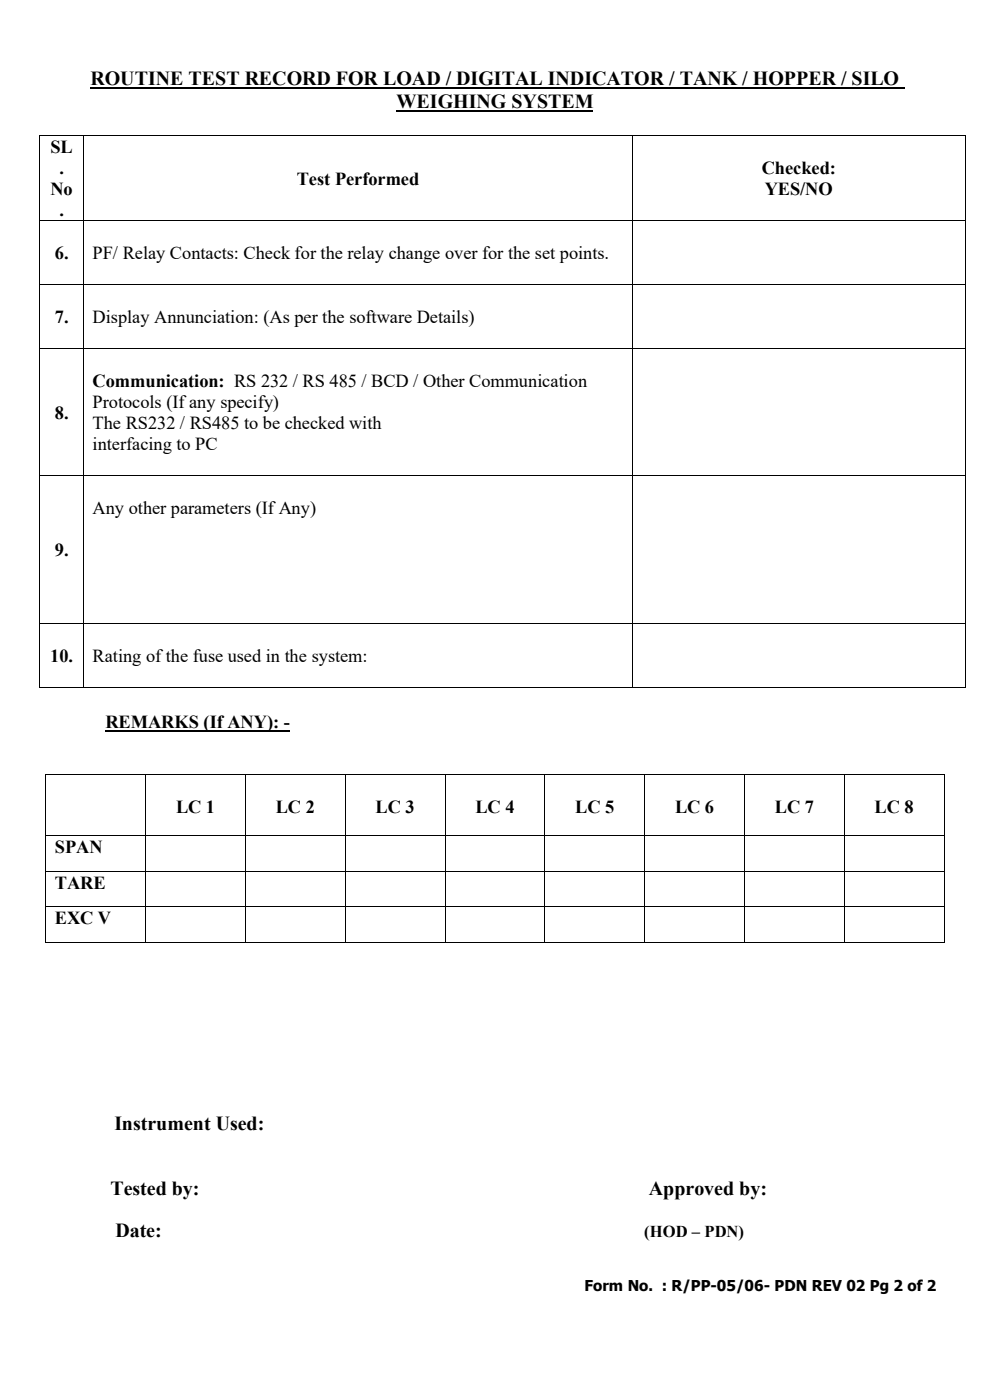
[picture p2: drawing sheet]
<svg xmlns="http://www.w3.org/2000/svg" width="210mm" height="297mm" viewBox="0 0 210 297" stroke-linecap="round" stroke-linejoin="round" font-family="sans-serif">
<defs><g id="words">
<g font-size="4.2">
<text x="19.2" y="18">ROUTINE TEST RECORD FOR LOAD / DIGITAL INDICATOR / TANK / HOPPER / SILO</text>
<text x="84.1" y="22.9">WEIGHING SYSTEM</text>
<text x="24.3" y="239.6">Instrument Used:</text>
<text x="23.4" y="253.4">Tested by:</text>
<text x="137.7" y="253.4">Approved by:</text>
<text x="24.5" y="262.4">Date:</text>
</g>
<g font-size="3.9">
<text x="10.7" y="32.5">SL</text>
<text x="10.7" y="41.4">No</text>
<text x="12.6" y="37">.</text>
<text x="63" y="39.2">Test Performed</text>
<text x="161.6" y="37">Checked:</text>
<text x="162.2" y="41.4">YES/NO</text>
<text x="12.6" y="45.9">.</text>
<text x="11.6" y="55">6.</text>
<text x="19.6" y="55">PF/ Relay Contacts: Check for the relay change over for the set points.</text>
<text x="11.6" y="68.5">7.</text>
<text x="19.6" y="68.5">Display Annunciation: (As per the software Details)</text>
<text x="19.6" y="82.1">Communication: RS 232 / RS 485 / BCD / Other Communication</text>
<text x="11.6" y="88.8">8.</text>
<text x="19.6" y="86.6">Protocols (If any specify)</text>
<text x="19.6" y="91">The RS232 / RS485 to be checked with</text>
<text x="19.6" y="95.5">interfacing to PC</text>
<text x="19.6" y="109.1">Any other parameters (If Any)</text>
<text x="11.6" y="118">9.</text>
<text x="10.7" y="140.5">10.</text>
<text x="19.6" y="140.5">Rating of the fuse used in the system:</text>
<text x="22.4" y="154.4">REMARKS (If ANY): -</text>
<text x="37.3" y="172.5">LC 1</text>
<text x="58.5" y="172.5">LC 2</text>
<text x="79.7" y="172.5">LC 3</text>
<text x="100.9" y="172.5">LC 4</text>
<text x="122" y="172.5">LC 5</text>
<text x="143.2" y="172.5">LC 6</text>
<text x="164.4" y="172.5">LC 7</text>
<text x="185.5" y="172.5">LC 8</text>
<text x="11.6" y="181">SPAN</text>
<text x="11.6" y="188.5">TARE</text>
<text x="11.6" y="196">EXC V</text>
</g>
<text font-size="3.5" x="136.7" y="262.4">(HOD – PDN)</text>
<text font-size="3.2" x="124" y="274">Form No. : R/PP-05/06- PDN REV 02 Pg 2 of 2</text>
</g></defs>
<path d="M19.2 18.7h172.7M84.1 23.6h41.8" fill="none" stroke="#000" stroke-width=".42"/>
<g fill="#000">
<path d="M8.4 28.7h.2v.2h-.2z" fill-rule="evenodd"/>
<path d="M8.4 28.7h.2v.2h-.2z" fill-rule="evenodd"/>
<path d="M17.7 28.7h.1v.2h-.1z" fill-rule="evenodd"/>
<path d="M134.1 28.7h.2v.2h-.2z" fill-rule="evenodd"/>
<path d="M204.6 28.7h.2v.2h-.2z" fill-rule="evenodd"/>
<path d="M204.6 28.7h.2v.2h-.2z" fill-rule="evenodd"/>
<path d="M8.4 46.7h.2v.2h-.2z" fill-rule="evenodd"/>
<path d="M17.7 46.7h.1v.2h-.1z" fill-rule="evenodd"/>
<path d="M134.1 46.7h.2v.2h-.2z" fill-rule="evenodd"/>
<path d="M204.6 46.7h.2v.2h-.2z" fill-rule="evenodd"/>
<path d="M8.4 60.3h.2v.2h-.2z" fill-rule="evenodd"/>
<path d="M8.4 73.9h.2v.1h-.2z" fill-rule="evenodd"/>
<path d="M17.7 60.3h.1v.2h-.1z" fill-rule="evenodd"/>
<path d="M17.7 73.9h.1v.1h-.1z" fill-rule="evenodd"/>
<path d="M134.1 60.3h.2v.2h-.2z" fill-rule="evenodd"/>
<path d="M134.1 73.9h.2v.1h-.2z" fill-rule="evenodd"/>
<path d="M204.6 60.3h.2v.2h-.2z" fill-rule="evenodd"/>
<path d="M204.6 73.9h.2v.1h-.2z" fill-rule="evenodd"/>
<path d="M8.4 100.8h.2v.2h-.2z" fill-rule="evenodd"/>
<path d="M17.7 100.8h.1v.2h-.1z" fill-rule="evenodd"/>
<path d="M134.1 100.8h.2v.2h-.2z" fill-rule="evenodd"/>
<path d="M204.6 100.8h.2v.2h-.2z" fill-rule="evenodd"/>
<path d="M8.4 132.3h.2v.1h-.2z" fill-rule="evenodd"/>
<path d="M17.7 132.3h.1v.1h-.1z" fill-rule="evenodd"/>
<path d="M134.1 132.3h.2v.1h-.2z" fill-rule="evenodd"/>
<path d="M204.6 132.3h.2v.1h-.2z" fill-rule="evenodd"/>
<path d="M8.4 145.8h.2v.2h-.2z" fill-rule="evenodd"/>
<path d="M8.4 145.8h.2v.2h-.2z" fill-rule="evenodd"/>
<path d="M17.7 145.8h.1v.2h-.1z" fill-rule="evenodd"/>
<path d="M134.1 145.8h.2v.2h-.2z" fill-rule="evenodd"/>
<path d="M204.6 145.8h.2v.2h-.2z" fill-rule="evenodd"/>
<path d="M204.6 145.8h.2v.2h-.2z" fill-rule="evenodd"/>
<path d="M9.7 164.2h.1v.2h-.1z" fill-rule="evenodd"/>
<path d="M9.7 164.2h.1v.2h-.1z" fill-rule="evenodd"/>
<path d="M9.7 177.2h.1v.2h-.1z" fill-rule="evenodd"/>
<path d="M30.8 164.2h.2v.2h-.2z" fill-rule="evenodd"/>
<path d="M30.8 177.2h.2v.2h-.2z" fill-rule="evenodd"/>
<path d="M52 164.2h.2v.2h-.2z" fill-rule="evenodd"/>
<path d="M52 177.2h.2v.2h-.2z" fill-rule="evenodd"/>
<path d="M73.2 164.2h.1v.2h-.1z" fill-rule="evenodd"/>
<path d="M73.2 177.2h.1v.2h-.1z" fill-rule="evenodd"/>
<path d="M94.3 164.2h.2v.2h-.2z" fill-rule="evenodd"/>
<path d="M94.3 177.2h.2v.2h-.2z" fill-rule="evenodd"/>
<path d="M115.5 164.2h.2v.2h-.2z" fill-rule="evenodd"/>
<path d="M115.5 177.2h.2v.2h-.2z" fill-rule="evenodd"/>
<path d="M136.7 164.2h.1v.2h-.1z" fill-rule="evenodd"/>
<path d="M136.7 177.2h.1v.2h-.1z" fill-rule="evenodd"/>
<path d="M157.9 164.2h.1v.2h-.1z" fill-rule="evenodd"/>
<path d="M157.9 177.2h.1v.2h-.1z" fill-rule="evenodd"/>
<path d="M179.1 164.2h.1v.2h-.1z" fill-rule="evenodd"/>
<path d="M179.1 177.2h.1v.2h-.1z" fill-rule="evenodd"/>
<path d="M200.2 164.2h.2v.2h-.2z" fill-rule="evenodd"/>
<path d="M200.2 164.2h.2v.2h-.2z" fill-rule="evenodd"/>
<path d="M200.2 177.2h.2v.2h-.2z" fill-rule="evenodd"/>
<path d="M9.7 184.8h.1v.1h-.1z" fill-rule="evenodd"/>
<path d="M9.7 192.3h.1v.1h-.1z" fill-rule="evenodd"/>
<path d="M30.8 184.8h.2v.1h-.2z" fill-rule="evenodd"/>
<path d="M30.8 192.3h.2v.1h-.2z" fill-rule="evenodd"/>
<path d="M52 184.8h.2v.1h-.2z" fill-rule="evenodd"/>
<path d="M52 192.3h.2v.1h-.2z" fill-rule="evenodd"/>
<path d="M73.2 184.8h.1v.1h-.1z" fill-rule="evenodd"/>
<path d="M73.2 192.3h.1v.1h-.1z" fill-rule="evenodd"/>
<path d="M94.3 184.8h.2v.1h-.2z" fill-rule="evenodd"/>
<path d="M94.3 192.3h.2v.1h-.2z" fill-rule="evenodd"/>
<path d="M115.5 184.8h.2v.1h-.2z" fill-rule="evenodd"/>
<path d="M115.5 192.3h.2v.1h-.2z" fill-rule="evenodd"/>
<path d="M136.7 184.8h.1v.1h-.1z" fill-rule="evenodd"/>
<path d="M136.7 192.3h.1v.1h-.1z" fill-rule="evenodd"/>
<path d="M157.9 184.8h.1v.1h-.1z" fill-rule="evenodd"/>
<path d="M157.9 192.3h.1v.1h-.1z" fill-rule="evenodd"/>
<path d="M179.1 184.8h.1v.1h-.1z" fill-rule="evenodd"/>
<path d="M179.1 192.3h.1v.1h-.1z" fill-rule="evenodd"/>
<path d="M200.2 184.8h.2v.1h-.2z" fill-rule="evenodd"/>
<path d="M200.2 192.3h.2v.1h-.2z" fill-rule="evenodd"/>
<path d="M9.7 199.8h.1v.2h-.1z" fill-rule="evenodd"/>
<path d="M9.7 199.8h.1v.2h-.1z" fill-rule="evenodd"/>
<path d="M30.8 199.8h.2v.2h-.2z" fill-rule="evenodd"/>
<path d="M52 199.8h.2v.2h-.2z" fill-rule="evenodd"/>
<path d="M73.2 199.8h.1v.2h-.1z" fill-rule="evenodd"/>
<path d="M94.3 199.8h.2v.2h-.2z" fill-rule="evenodd"/>
<path d="M115.5 199.8h.2v.2h-.2z" fill-rule="evenodd"/>
<path d="M136.7 199.8h.1v.2h-.1z" fill-rule="evenodd"/>
<path d="M157.9 199.8h.1v.2h-.1z" fill-rule="evenodd"/>
<path d="M179.1 199.8h.1v.2h-.1z" fill-rule="evenodd"/>
<path d="M200.2 199.8h.2v.2h-.2z" fill-rule="evenodd"/>
<path d="M200.2 199.8h.2v.2h-.2z" fill-rule="evenodd"/>
</g>
<g fill="none" stroke="#000" stroke-width=".21">
<path d="M8.5 28.9v17.8M8.6 28.8h9.1M17.7 28.9v17.8M17.8 28.8h116.3M134.2 28.9v17.8M134.3 28.8h70.3M204.7 28.9v17.8M8.5 46.9v13.4M8.6 46.8h9.1M17.7 46.9v13.4M17.8 46.8h116.3M134.2 46.9v13.4"/>
<path d="M134.3 46.8h70.3M204.7 46.9v13.4M8.5 60.5v13.4M8.5 74.1v26.7M8.6 60.4h9.1M8.6 74h9.1M17.7 60.5v13.4M17.7 74.1v26.7M17.8 60.4h116.3M17.8 74h116.3M134.2 60.5v13.4M134.2 74.1v26.7"/>
<path d="M134.3 60.4h70.3M134.3 74h70.3M204.7 60.5v13.4M204.7 74.1v26.7M8.5 101v31.3M8.6 100.9h9.1M17.7 101v31.3M17.8 100.9h116.3M134.2 101v31.3M134.3 100.9h70.3M204.7 101v31.3M8.5 132.4v13.4"/>
<path d="M8.6 132.4h9.1M17.7 132.4v13.4M17.8 132.4h116.3M134.2 132.4v13.4M134.3 132.4h70.3M204.7 132.4v13.4M8.6 145.9h9.1M17.8 145.9h116.3M134.3 145.9h70.3M9.7 164.4v12.8M9.7 177.4v7.4M9.8 164.3h21"/>
<path d="M9.8 177.3h21M30.9 164.4v12.8M30.9 177.4v7.4M31 164.3h21M31 177.3h21M52.1 164.4v12.8M52.1 177.4v7.4M52.2 164.3h21M52.2 177.3h21M73.3 164.4v12.8M73.3 177.4v7.4M73.3 164.3h21"/>
<path d="M73.3 177.3h21M94.4 164.4v12.8M94.4 177.4v7.4M94.5 164.3h21M94.5 177.3h21M115.6 164.4v12.8M115.6 177.4v7.4M115.7 164.3h21M115.7 177.3h21M136.8 164.4v12.8M136.8 177.4v7.4M136.8 164.3h21.1"/>
<path d="M136.8 177.3h21.1M157.9 164.4v12.8M157.9 177.4v7.4M158 164.3h21.1M158 177.3h21.1M179.1 164.4v12.8M179.1 177.4v7.4M179.2 164.3h21M179.2 177.3h21M200.3 164.4v12.8M200.3 177.4v7.4M9.7 184.9v7.4"/>
<path d="M9.7 192.4v7.4M9.8 184.9h21M9.8 192.3h21M9.8 199.9h21M30.9 184.9v7.4M30.9 192.4v7.4M31 184.9h21M31 192.3h21M31 199.9h21M52.1 184.9v7.4M52.1 192.4v7.4M52.2 184.9h21"/>
<path d="M52.2 192.3h21M52.2 199.9h21M73.3 184.9v7.4M73.3 192.4v7.4M73.3 184.9h21M73.3 192.3h21M73.3 199.9h21M94.4 184.9v7.4M94.4 192.4v7.4M94.5 184.9h21M94.5 192.3h21M94.5 199.9h21"/>
<path d="M115.6 184.9v7.4M115.6 192.4v7.4M115.7 184.9h21M115.7 192.3h21M115.7 199.9h21M136.8 184.9v7.4M136.8 192.4v7.4M136.8 184.9h21.1M136.8 192.3h21.1M136.8 199.9h21.1M157.9 184.9v7.4M157.9 192.4v7.4"/>
<path d="M158 184.9h21.1M158 192.3h21.1M158 199.9h21.1M179.1 184.9v7.4M179.1 192.4v7.4M179.2 184.9h21M179.2 192.3h21M179.2 199.9h21M200.3 184.9v7.4M200.3 192.4v7.4"/>
</g>
<path d="M22.4 155.1h39.1" fill="none" stroke="#000" stroke-width=".39"/>
<use href="#words"/>
</svg>
